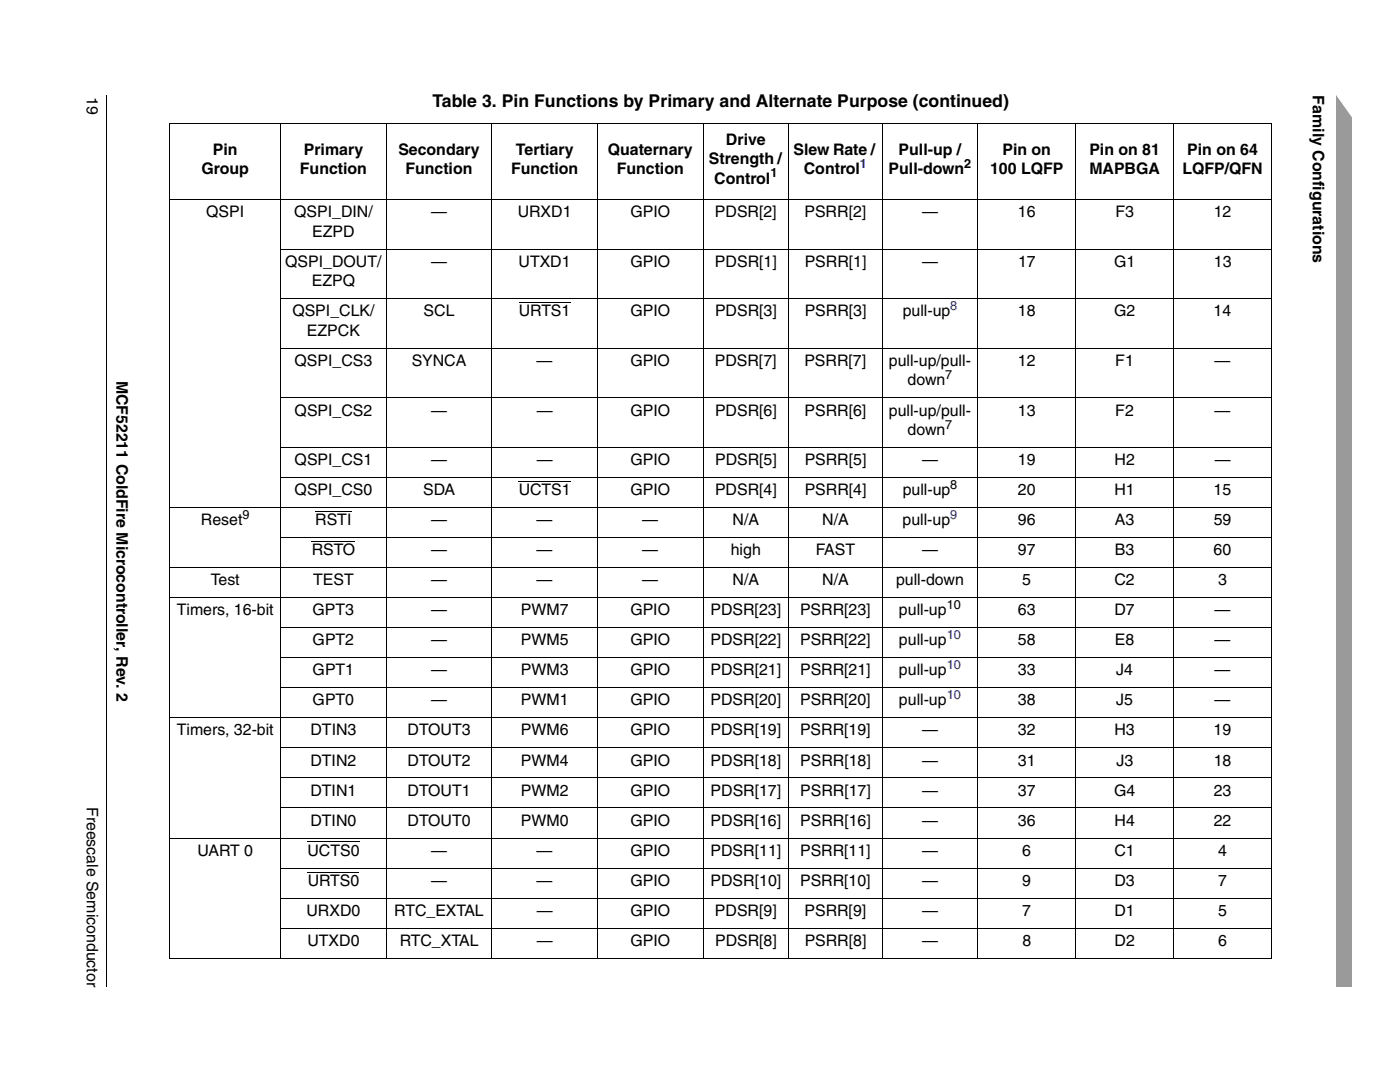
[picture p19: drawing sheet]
<svg xmlns="http://www.w3.org/2000/svg" width="279mm" height="216mm" viewBox="0 0 279 216" stroke-linecap="round" stroke-linejoin="round" font-family="sans-serif">
<defs><g id="words">
<text font-size="3.5" x="86.3" y="21.4">Table 3. Pin Functions by Primary and Alternate Purpose (continued)</text>
<g font-size="3.2">
<text x="17.3" y="19.4" transform="rotate(90 17.3 19.4)">19</text>
<text x="262" y="19.1" transform="rotate(90 262 19.1)">Family Configurations</text>
<text x="144.9" y="28.9">Drive</text>
<text x="40.2" y="34.8">Group</text>
<text x="42.5" y="30.9">Pin</text>
<text x="59.9" y="34.8">Function</text>
<text x="60.6" y="30.9">Primary</text>
<text x="79.5" y="30.9">Secondary</text>
<text x="80.9" y="34.8">Function</text>
<text x="102" y="34.8">Function</text>
<text x="102.9" y="30.9">Tertiary</text>
<text x="121.3" y="30.9">Quaternary</text>
<text x="123.1" y="34.8">Function</text>
<text x="141.5" y="32.8">Strength /</text>
<text x="158.4" y="30.9">Slew Rate /</text>
<text x="160.4" y="34.8">Control</text>
<text x="177.3" y="34.8">Pull-down</text>
<text x="179.3" y="30.9">Pull-up /</text>
<text x="197.6" y="34.8">100 LQFP</text>
<text x="200.1" y="30.9">Pin on</text>
<text x="217.4" y="30.9">Pin on 81</text>
<text x="217.4" y="34.8">MAPBGA</text>
<text x="236" y="34.8">LQFP/QFN</text>
<text x="236.9" y="30.9">Pin on 64</text>
<text x="142.5" y="36.7">Control</text>
<text x="41.2" y="43.4">QSPI</text>
<text x="58.7" y="43.4">QSPI_DIN/</text>
<text x="62.3" y="47.3">EZPD</text>
<text x="86" y="43.4">—</text>
<text x="103.3" y="43.4">URXD1</text>
<text x="125.8" y="43.4">GPIO</text>
<text x="142.7" y="43.4">PDSR[2]</text>
<text x="160.6" y="43.4">PSRR[2]</text>
<text x="184" y="43.4">—</text>
<text x="203.1" y="43.4">16</text>
<text x="222.6" y="43.4">F3</text>
<text x="242.2" y="43.4">12</text>
<text x="56.9" y="53.3">QSPI_DOUT/</text>
<text x="86" y="53.3">—</text>
<text x="103.5" y="53.3">UTXD1</text>
<text x="125.8" y="53.3">GPIO</text>
<text x="142.7" y="53.3">PDSR[1]</text>
<text x="160.6" y="53.3">PSRR[1]</text>
<text x="184.1" y="53.3">—</text>
<text x="203.2" y="53.3">17</text>
<text x="222.4" y="53.3">G1</text>
<text x="242.2" y="53.3">13</text>
<text x="62.2" y="57.1">EZPQ</text>
<text x="58.4" y="63.1">QSPI_CLK/</text>
<text x="84.5" y="63.1">SCL</text>
<text x="103.5" y="63.1">URTS1</text>
<text x="125.8" y="63.1">GPIO</text>
<text x="142.7" y="63.1">PDSR[3]</text>
<text x="160.6" y="63.1">PSRR[3]</text>
<text x="180.2" y="63.1">pull-up</text>
<text x="203.1" y="63.1">18</text>
<text x="222.3" y="63.1">G2</text>
<text x="242.2" y="63.1">14</text>
<text x="61.3" y="67">EZPCK</text>
<text x="23.3" y="75.9" transform="rotate(90 23.3 75.9)">MCF52211 ColdFire Microcontroller, Rev. 2</text>
<text x="58.8" y="73">QSPI_CS3</text>
<text x="82.2" y="73">SYNCA</text>
<text x="107.1" y="73">—</text>
<text x="125.8" y="73">GPIO</text>
<text x="142.7" y="73">PDSR[7]</text>
<text x="160.5" y="73">PSRR[7]</text>
<text x="177.4" y="73">pull-up/pull-</text>
<text x="181.1" y="76.9">down</text>
<text x="203.1" y="73">12</text>
<text x="222.6" y="73">F1</text>
<text x="242.4" y="73">—</text>
<text x="58.8" y="82.9">QSPI_CS2</text>
<text x="86.1" y="82.9">—</text>
<text x="107.1" y="82.9">—</text>
<text x="125.8" y="82.9">GPIO</text>
<text x="142.7" y="82.9">PDSR[6]</text>
<text x="160.6" y="82.9">PSRR[6]</text>
<text x="177.4" y="82.9">pull-up/pull-</text>
<text x="203.1" y="82.9">13</text>
<text x="222.6" y="82.9">F2</text>
<text x="242.4" y="82.9">—</text>
<text x="181.1" y="86.8">down</text>
<text x="58.8" y="92.8">QSPI_CS1</text>
<text x="86.1" y="92.8">—</text>
<text x="107.1" y="92.8">—</text>
<text x="125.8" y="92.8">GPIO</text>
<text x="142.7" y="92.8">PDSR[5]</text>
<text x="160.6" y="92.8">PSRR[5]</text>
<text x="184" y="92.8">—</text>
<text x="203.2" y="92.8">19</text>
<text x="222.4" y="92.8">H2</text>
<text x="242.4" y="92.8">—</text>
<text x="58.8" y="98.8">QSPI_CS0</text>
<text x="84.4" y="98.8">SDA</text>
<text x="103.5" y="98.8">UCTS1</text>
<text x="125.8" y="98.8">GPIO</text>
<text x="142.7" y="98.8">PDSR[4]</text>
<text x="160.6" y="98.8">PSRR[4]</text>
<text x="180.2" y="98.8">pull-up</text>
<text x="203.1" y="98.8">20</text>
<text x="222.4" y="98.8">H1</text>
<text x="242.2" y="98.8">15</text>
<text x="40.1" y="104.8">Reset</text>
<text x="62.9" y="104.8">RSTI</text>
<text x="86" y="104.8">—</text>
<text x="107.1" y="104.8">—</text>
<text x="128.2" y="104.8">—</text>
<text x="146.2" y="104.8">N/A</text>
<text x="164.1" y="104.8">N/A</text>
<text x="180.1" y="104.8">pull-up</text>
<text x="203.1" y="104.8">96</text>
<text x="222.5" y="104.8">A3</text>
<text x="242.2" y="104.8">59</text>
<text x="62.2" y="110.8">RSTO</text>
<text x="86" y="110.8">—</text>
<text x="107.1" y="110.8">—</text>
<text x="128.2" y="110.8">—</text>
<text x="145.9" y="110.8">high</text>
<text x="162.8" y="110.8">FAST</text>
<text x="184" y="110.8">—</text>
<text x="203.1" y="110.8">97</text>
<text x="222.5" y="110.8">B3</text>
<text x="242.2" y="110.8">60</text>
<text x="42.1" y="116.8">Test</text>
<text x="62.5" y="116.8">TEST</text>
<text x="86" y="116.8">—</text>
<text x="107.1" y="116.8">—</text>
<text x="128.2" y="116.8">—</text>
<text x="146.2" y="116.8">N/A</text>
<text x="164.1" y="116.8">N/A</text>
<text x="178.8" y="116.8">pull-down</text>
<text x="204" y="116.8">5</text>
<text x="222.4" y="116.8">C2</text>
<text x="243.1" y="116.8">3</text>
<text x="35.3" y="122.8">Timers, 16-bit</text>
<text x="62.4" y="122.8">GPT3</text>
<text x="86" y="122.8">—</text>
<text x="104" y="122.8">PWM7</text>
<text x="125.8" y="122.8">GPIO</text>
<text x="141.8" y="122.8">PDSR[23]</text>
<text x="159.7" y="122.8">PSRR[23]</text>
<text x="179.4" y="122.8">pull-up</text>
<text x="203.1" y="122.8">63</text>
<text x="222.4" y="122.8">D7</text>
<text x="242.4" y="122.8">—</text>
<text x="62.4" y="128.8">GPT2</text>
<text x="86.1" y="128.8">—</text>
<text x="104" y="128.8">PWM5</text>
<text x="125.8" y="128.8">GPIO</text>
<text x="141.8" y="128.8">PDSR[22]</text>
<text x="159.7" y="128.8">PSRR[22]</text>
<text x="179.4" y="128.8">pull-up</text>
<text x="203.1" y="128.8">58</text>
<text x="222.5" y="128.8">E8</text>
<text x="242.4" y="128.8">—</text>
<text x="62.4" y="134.8">GPT1</text>
<text x="86.1" y="134.8">—</text>
<text x="104" y="134.8">PWM3</text>
<text x="125.8" y="134.8">GPIO</text>
<text x="141.8" y="134.8">PDSR[21]</text>
<text x="159.7" y="134.8">PSRR[21]</text>
<text x="179.4" y="134.8">pull-up</text>
<text x="203.1" y="134.8">33</text>
<text x="222.8" y="134.8">J4</text>
<text x="242.4" y="134.8">—</text>
<text x="62.4" y="140.8">GPT0</text>
<text x="86.1" y="140.8">—</text>
<text x="104" y="140.8">PWM1</text>
<text x="125.8" y="140.8">GPIO</text>
<text x="141.8" y="140.8">PDSR[20]</text>
<text x="159.7" y="140.8">PSRR[20]</text>
<text x="179.4" y="140.8">pull-up</text>
<text x="203.1" y="140.8">38</text>
<text x="222.8" y="140.8">J5</text>
<text x="242.4" y="140.8">—</text>
<text x="35.3" y="146.7">Timers, 32-bit</text>
<text x="62" y="146.7">DTIN3</text>
<text x="81.3" y="146.7">DTOUT3</text>
<text x="103.9" y="146.7">PWM6</text>
<text x="125.8" y="146.7">GPIO</text>
<text x="141.8" y="146.7">PDSR[19]</text>
<text x="159.7" y="146.7">PSRR[19]</text>
<text x="184" y="146.7">—</text>
<text x="203.1" y="146.7">32</text>
<text x="222.4" y="146.7">H3</text>
<text x="242.2" y="146.7">19</text>
<text x="62" y="152.8">DTIN2</text>
<text x="81.3" y="152.8">DTOUT2</text>
<text x="103.9" y="152.8">PWM4</text>
<text x="125.8" y="152.8">GPIO</text>
<text x="141.8" y="152.8">PDSR[18]</text>
<text x="159.7" y="152.8">PSRR[18]</text>
<text x="184" y="152.8">—</text>
<text x="203.2" y="152.8">31</text>
<text x="222.8" y="152.8">J3</text>
<text x="242.2" y="152.8">18</text>
<text x="17.3" y="161" transform="rotate(90 17.3 161)">Freescale Semiconductor</text>
<text x="62" y="158.8">DTIN1</text>
<text x="81.3" y="158.8">DTOUT1</text>
<text x="103.9" y="158.8">PWM2</text>
<text x="125.8" y="158.8">GPIO</text>
<text x="141.8" y="158.8">PDSR[17]</text>
<text x="159.7" y="158.8">PSRR[17]</text>
<text x="184" y="158.8">—</text>
<text x="203.2" y="158.8">37</text>
<text x="222.4" y="158.8">G4</text>
<text x="242.2" y="158.8">23</text>
<text x="62" y="164.7">DTIN0</text>
<text x="81.3" y="164.7">DTOUT0</text>
<text x="103.9" y="164.7">PWM0</text>
<text x="125.8" y="164.7">GPIO</text>
<text x="141.8" y="164.7">PDSR[16]</text>
<text x="159.7" y="164.7">PSRR[16]</text>
<text x="184" y="164.7">—</text>
<text x="203.2" y="164.7">36</text>
<text x="222.4" y="164.7">H4</text>
<text x="242.2" y="164.7">22</text>
<text x="39.4" y="170.8">UART 0</text>
<text x="61.4" y="170.8">UCTS0</text>
<text x="86" y="170.8">—</text>
<text x="107.1" y="170.8">—</text>
<text x="125.8" y="170.8">GPIO</text>
<text x="141.8" y="170.8">PDSR[11]</text>
<text x="159.7" y="170.8">PSRR[11]</text>
<text x="184" y="170.8">—</text>
<text x="204" y="170.8">6</text>
<text x="222.4" y="170.8">C1</text>
<text x="243.1" y="170.8">4</text>
<text x="61.4" y="176.7">URTS0</text>
<text x="86" y="176.7">—</text>
<text x="107.1" y="176.7">—</text>
<text x="125.8" y="176.7">GPIO</text>
<text x="141.8" y="176.7">PDSR[10]</text>
<text x="159.7" y="176.7">PSRR[10]</text>
<text x="184" y="176.7">—</text>
<text x="204" y="176.7">9</text>
<text x="222.4" y="176.7">D3</text>
<text x="243.1" y="176.7">7</text>
<text x="61.2" y="182.7">URXD0</text>
<text x="78.7" y="182.7">RTC_EXTAL</text>
<text x="107.1" y="182.7">—</text>
<text x="125.8" y="182.7">GPIO</text>
<text x="142.7" y="182.7">PDSR[9]</text>
<text x="160.6" y="182.7">PSRR[9]</text>
<text x="184" y="182.7">—</text>
<text x="204" y="182.7">7</text>
<text x="222.4" y="182.7">D1</text>
<text x="243.1" y="182.7">5</text>
<text x="61.4" y="188.7">UTXD0</text>
<text x="79.8" y="188.7">RTC_XTAL</text>
<text x="107.1" y="188.7">—</text>
<text x="125.8" y="188.7">GPIO</text>
<text x="142.7" y="188.7">PDSR[8]</text>
<text x="160.6" y="188.7">PSRR[8]</text>
<text x="184" y="188.7">—</text>
<text x="204" y="188.7">8</text>
<text x="222.4" y="188.7">D2</text>
<text x="243.1" y="188.7">6</text>
</g>
<g font-size="2.5">
<text x="153.8" y="35.4">1</text>
<text x="192.4" y="33.5">2</text>
<text x="188.7" y="75.6">7</text>
<text x="188.7" y="85.5">7</text>
<text x="189.7" y="97.5">8</text>
<text x="48.4" y="103.5">9</text>
<text x="189" y="121.5">10</text>
</g>
<g font-size="2.5" fill="#0000b3">
<text x="171.6" y="33.5">1</text>
<text x="189.7" y="61.9">8</text>
<text x="189.7" y="103.5">9</text>
<text x="189" y="127.5">10</text>
<text x="189" y="133.5">10</text>
<text x="189" y="139.5">10</text>
</g>
</g></defs>
<path d="M21.2 19h.1z" fill="#000"/>
<path d="M21.3 19v177.8" fill="none" stroke="#000" stroke-width=".2"/>
<path d="M266.7 19h3.2v177.8h-3.2z" fill="#9a9a9a"/>
<path d="M266.3 17.1h3.9v6.8l-3.9-5.4z" fill="#fff"/>
<g fill="none" stroke="#000" stroke-width=".2">
<path d="M33.8 24.7h220M33.8 39.9h220M33.9 24.8v166.3M56 24.6v166.7M77.1 24.6v166.7M98.2 24.6v166.7M119.2 24.6v166.7M140.3 24.6v166.7M157.4 24.6v166.7M176.1 24.6v166.7M195.1 24.6v166.7M214.7 24.6v166.7"/>
<path d="M234.2 24.6v166.7M253.7 24.8v166.3M55.9 49.7h197.9M55.9 59.6h197.9M55.9 69.5h197.9M55.9 79.4h197.9M103.5 60.4h10.4M55.9 89.3h197.9M55.9 95.2h197.9M103.5 96h10.4M33.8 101.2h220M33.8 113.2h220"/>
<path d="M33.8 119.2h220M55.9 107.3h197.9M62.2 108h8.7M62.9 102h7.3M55.9 125.2h197.9M55.9 131.2h197.9M55.9 137.2h197.9M33.8 143.2h220M55.9 149.2h197.9M55.9 155.2h197.9M33.8 167.2h220M55.9 161.2h197.9"/>
<path d="M55.9 173.2h197.9M55.9 179.2h197.9M61.4 168h10.4M61.4 174h10.3M33.8 191.2h220M55.9 185.2h197.9"/>
</g>
<use href="#words"/>
</svg>
